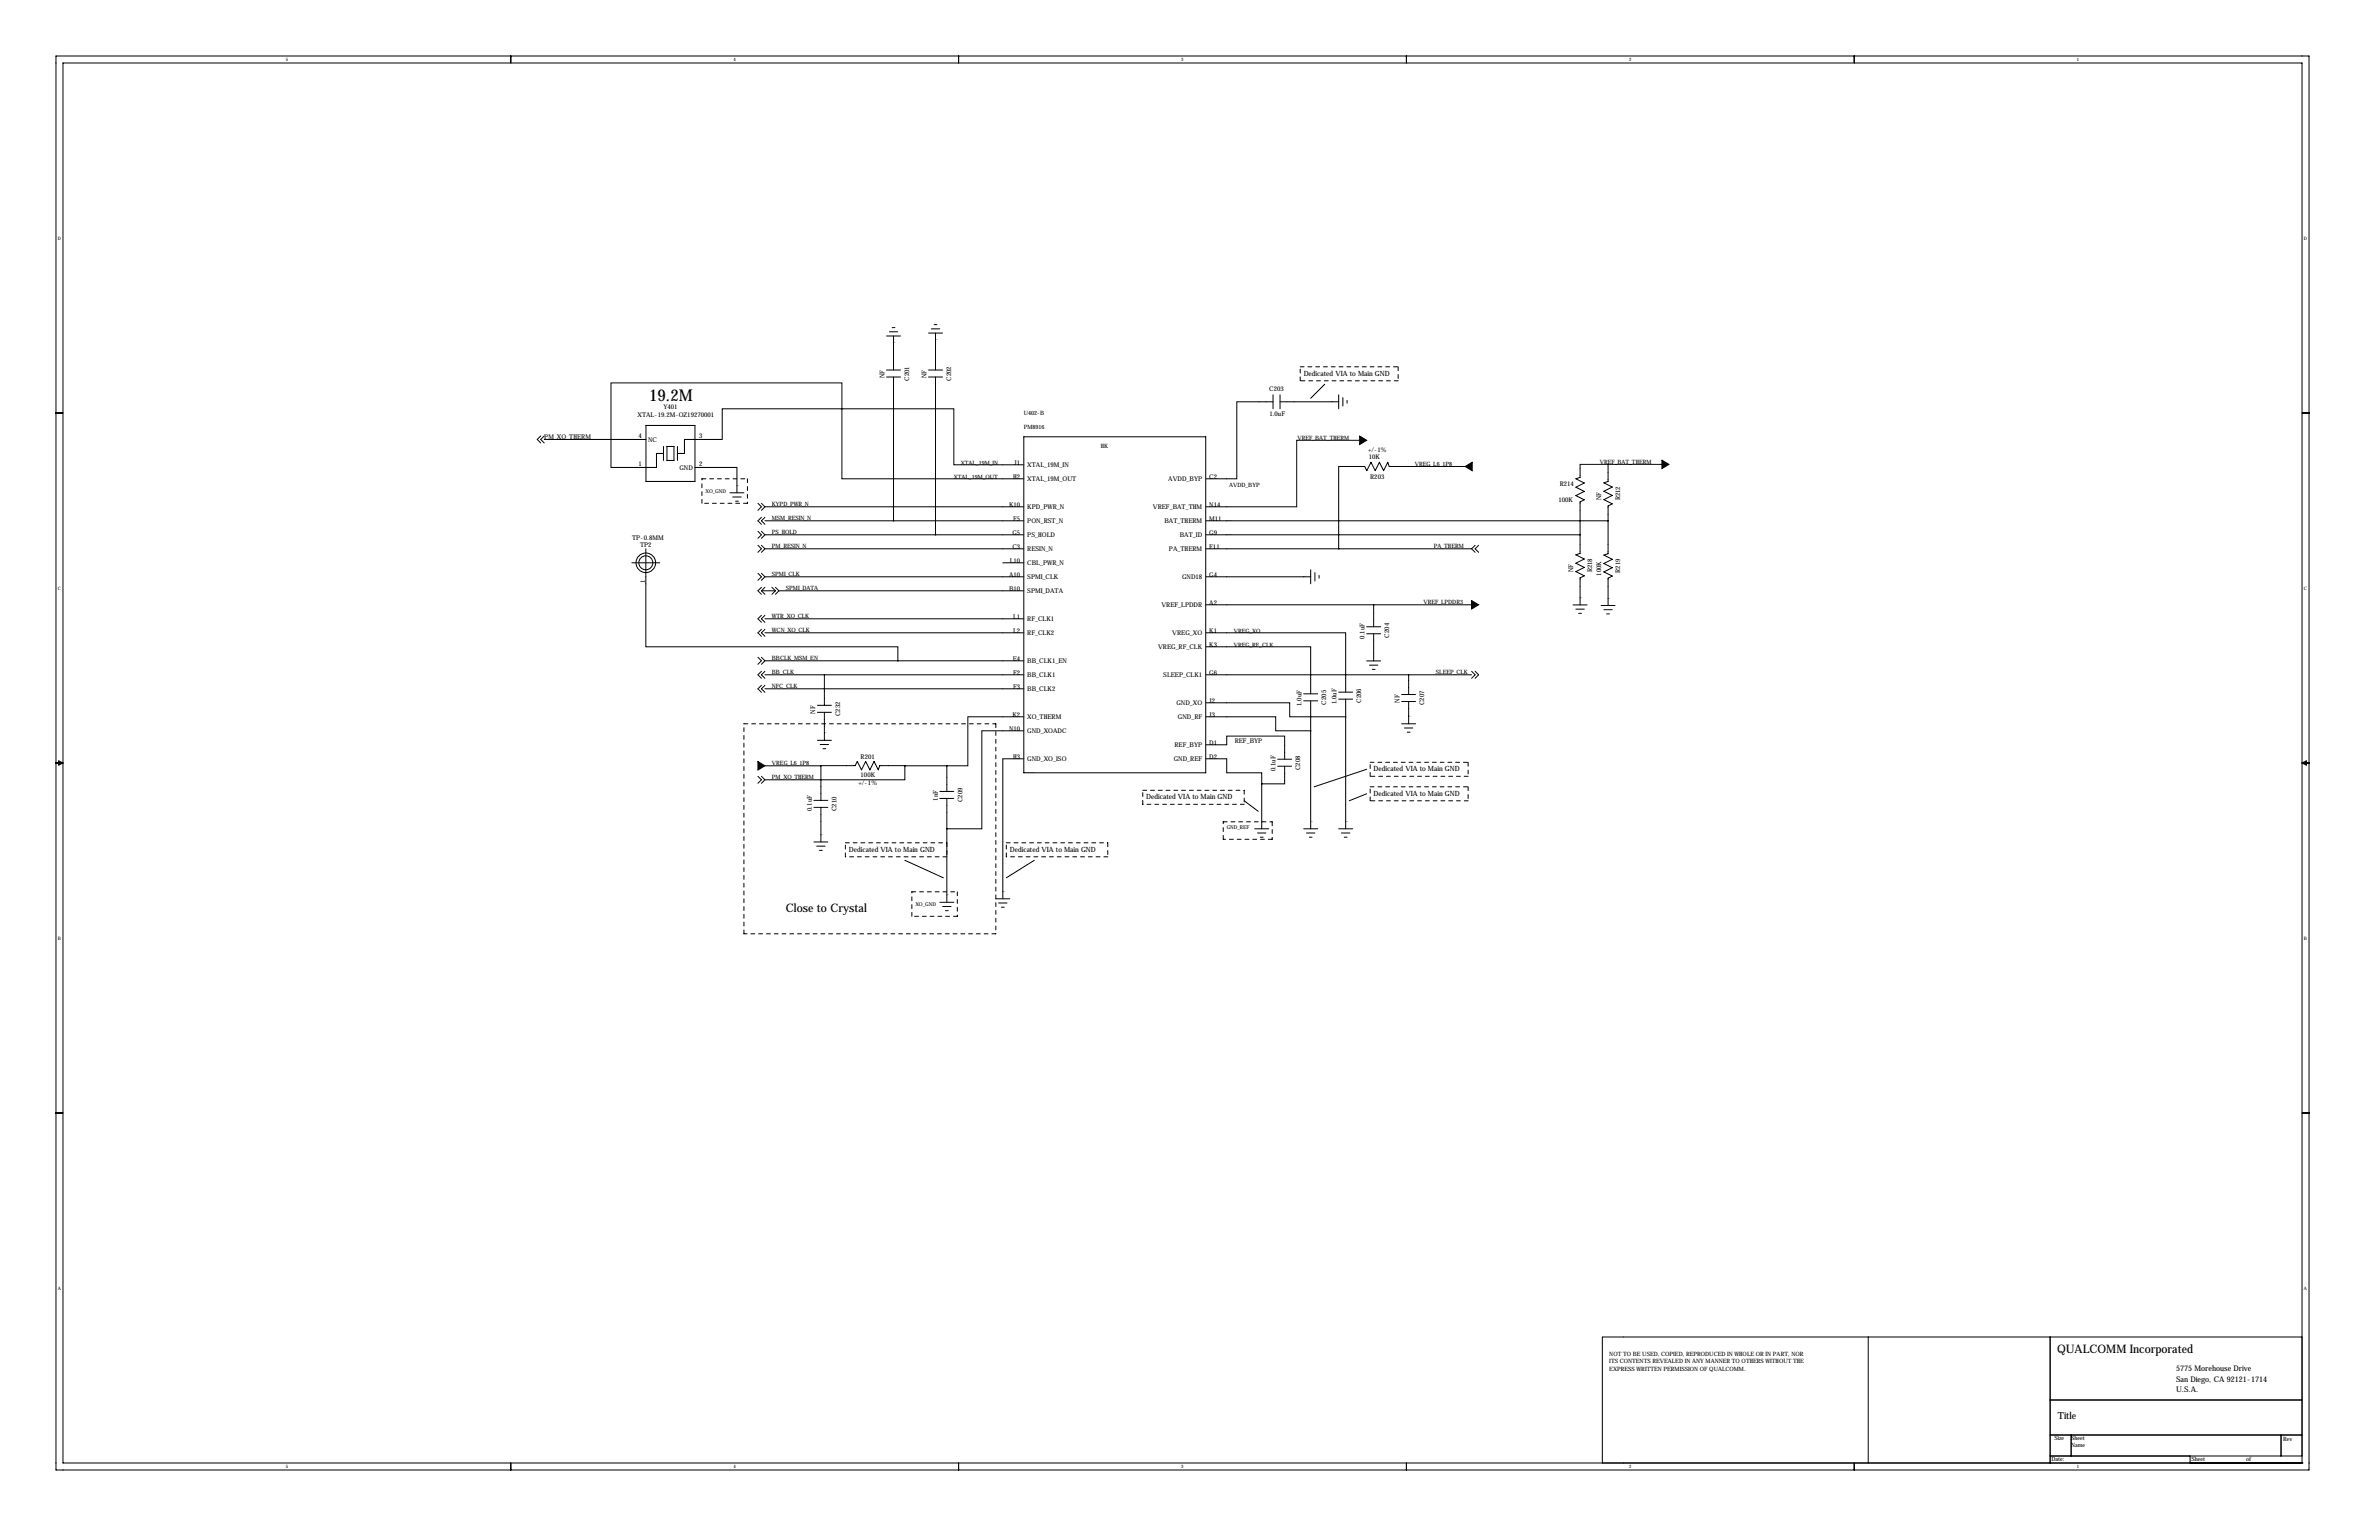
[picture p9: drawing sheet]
<svg xmlns="http://www.w3.org/2000/svg" width="864mm" height="559mm" viewBox="0 0 864 559" stroke-linecap="round" stroke-linejoin="round" font-family="sans-serif">
<defs><g id="words">
<text font-size="5.9" x="235.6" y="145.4">19.2M</text>
<g font-size="4.3">
<text x="285.3" y="330.8">Close to Crystal</text>
<text x="746.8" y="491">QUALCOMM Incorporated</text>
</g>
<text font-size="3.6" x="747" y="514.9">Title</text>
<g font-size="2.8">
<text x="789.9" y="497.5">5775 Morehouse Drive</text>
<text x="789.9" y="501.3">San Diego, CA 92121-1714</text>
<text x="789.9" y="505.1">U.S.A.</text>
</g>
<g font-size="2.6">
<text x="473.3" y="136.4">Dedicated VIA to Main GND</text>
<text x="498.7" y="279.9">Dedicated VIA to Main GND</text>
<text x="416.1" y="290.1">Dedicated VIA to Main GND</text>
<text x="498.7" y="288.8">Dedicated VIA to Main GND</text>
<text x="308.2" y="309.1">Dedicated VIA to Main GND</text>
<text x="366.6" y="309.1">Dedicated VIA to Main GND</text>
</g>
<g font-size="2.4">
<text x="321.1" y="137.3" transform="rotate(-90 321.1 137.3)">NF</text>
<text x="336.3" y="137.3" transform="rotate(-90 336.3 137.3)">NF</text>
<text x="330" y="138.2" transform="rotate(-90 330 138.2)">C201</text>
<text x="345.3" y="138.2" transform="rotate(-90 345.3 138.2)">C202</text>
<text x="460.7" y="142">C203</text>
<text x="240.8" y="148.3">Y401</text>
<text x="231.4" y="151.2">XTAL-19.2M-OZ19270001</text>
<text x="460.8" y="151">1.0uF</text>
<text x="197.6" y="159.5">PM_XO_THERM</text>
<text x="231.7" y="159">4</text>
<text x="235.3" y="160.4">NC</text>
<text x="253.8" y="159">3</text>
<text x="496.6" y="164.2">+/-1%</text>
<text x="496.9" y="166.7">10K</text>
<text x="231.7" y="169.1">1</text>
<text x="246.6" y="170.6">GND</text>
<text x="253.8" y="169.1">2</text>
<text x="367.8" y="173.7">H2</text>
<text x="368.2" y="168.7">J1</text>
<text x="372.9" y="169.6">XTAL_19M_IN</text>
<text x="439" y="173.7">C2</text>
<text x="497.4" y="173.7">R203</text>
<text x="372.9" y="174.7">XTAL_19M_OUT</text>
<text x="424.1" y="174.7">AVDD_BYP</text>
<text x="566.2" y="176.5">R214</text>
<text x="366.3" y="183.9">K10</text>
<text x="372.9" y="184.8">KPD_PWR_N</text>
<text x="418.5" y="184.8">VREF_BAT_THM</text>
<text x="439" y="183.9">N14</text>
<text x="565.7" y="182.3">100K</text>
<text x="581.2" y="181.5" transform="rotate(-90 581.2 181.5)">NF</text>
<text x="588.1" y="181.6" transform="rotate(-90 588.1 181.6)">R212</text>
<text x="367.8" y="189">F5</text>
<text x="372.9" y="189.9">PON_RST_N</text>
<text x="422.7" y="189.9">BAT_THERM</text>
<text x="439" y="189">M11</text>
<text x="229.5" y="195.9">TP-0.8MM</text>
<text x="367.5" y="194.1">G5</text>
<text x="372.9" y="195">PS_HOLD</text>
<text x="428.3" y="195">BAT_ID</text>
<text x="439" y="194.1">G9</text>
<text x="232.3" y="198.4">TP2</text>
<text x="367.5" y="199.1">C3</text>
<text x="372.9" y="200.1">RESIN_N</text>
<text x="424.3" y="200.1">PA_THERM</text>
<text x="439" y="199.1">F11</text>
<text x="366.3" y="209.3">A10</text>
<text x="366.6" y="204.2">L10</text>
<text x="372.9" y="205.1">CBL_PWR_N</text>
<text x="439" y="209.3">G4</text>
<text x="571" y="207.6" transform="rotate(-90 571 207.6)">NF</text>
<text x="578" y="207.7" transform="rotate(-90 578 207.7)">R218</text>
<text x="581.2" y="208.9" transform="rotate(-90 581.2 208.9)">100K</text>
<text x="588.1" y="207.8" transform="rotate(-90 588.1 207.8)">R219</text>
<text x="234.2" y="211.5" transform="rotate(-90 234.2 211.5)">1</text>
<text x="366.3" y="214.4">B10</text>
<text x="372.9" y="210.2">SPMI_CLK</text>
<text x="372.9" y="215.3">SPMI_DATA</text>
<text x="429.1" y="210.2">GND18</text>
<text x="421.6" y="220.4">VREF_LPDDR</text>
<text x="439" y="219.5">A2</text>
<text x="367.8" y="224.5">L1</text>
<text x="372.9" y="225.5">RF_CLK1</text>
<text x="367.8" y="229.6">L2</text>
<text x="372.9" y="230.5">RF_CLK2</text>
<text x="425.6" y="230.5">VREG_XO</text>
<text x="439" y="229.6">K1</text>
<text x="495.4" y="231.8" transform="rotate(-90 495.4 231.8)">0.1uF</text>
<text x="504.3" y="231.4" transform="rotate(-90 504.3 231.4)">C204</text>
<text x="367.7" y="239.8">E4</text>
<text x="420.4" y="235.6">VREG_RF_CLK</text>
<text x="439" y="234.7">K3</text>
<text x="367.8" y="244.9">F2</text>
<text x="372.9" y="240.7">BB_CLK1_EN</text>
<text x="372.9" y="245.8">BB_CLK1</text>
<text x="422.3" y="245.8">SLEEP_CLK1</text>
<text x="439" y="244.9">G6</text>
<text x="367.8" y="249.9">F3</text>
<text x="372.9" y="250.9">BB_CLK2</text>
<text x="427" y="255.9">GND_XO</text>
<text x="439" y="255">J2</text>
<text x="472.5" y="256.1" transform="rotate(-90 472.5 256.1)">1.0uF</text>
<text x="481.5" y="255.7" transform="rotate(-90 481.5 255.7)">C205</text>
<text x="485.2" y="255.5" transform="rotate(-90 485.2 255.5)">1.0uF</text>
<text x="494.2" y="255.1" transform="rotate(-90 494.2 255.1)">C206</text>
<text x="508.1" y="255" transform="rotate(-90 508.1 255)">NF</text>
<text x="517" y="255.9" transform="rotate(-90 517 255.9)">C207</text>
<text x="296" y="258.9" transform="rotate(-90 296 258.9)">NF</text>
<text x="304.9" y="259.9" transform="rotate(-90 304.9 259.9)">C232</text>
<text x="367.5" y="260.1">K2</text>
<text x="372.9" y="261">XO_THERM</text>
<text x="427.6" y="261">GND_RF</text>
<text x="439" y="260.1">J3</text>
<text x="366.3" y="265.2">N10</text>
<text x="372.9" y="266.1">GND_XOADC</text>
<text x="448.2" y="269.7">REF_BYP</text>
<text x="312.4" y="275.3">R201</text>
<text x="367.8" y="275.3">H3</text>
<text x="426.4" y="271.2">REF_BYP</text>
<text x="439" y="270.3">D1</text>
<text x="439" y="275.3">D2</text>
<text x="312.4" y="282">100K</text>
<text x="372.9" y="276.3">GND_XO_ISO</text>
<text x="426.1" y="276.3">GND_REF</text>
<text x="463" y="279.9" transform="rotate(-90 463 279.9)">0.1uF</text>
<text x="472" y="279.4" transform="rotate(-90 472 279.4)">C208</text>
<text x="311.7" y="284.8">+/-1%</text>
<text x="340.4" y="290.6" transform="rotate(-90 340.4 290.6)">1nF</text>
<text x="349.4" y="291.1" transform="rotate(-90 349.4 291.1)">C209</text>
<text x="294.7" y="294.3" transform="rotate(-90 294.7 294.3)">0.1uF</text>
<text x="303.7" y="294.3" transform="rotate(-90 303.7 294.3)">C210</text>
</g>
<g font-size="2.1">
<text x="371.7" y="150.6">U402-B</text>
<text x="371.7" y="155.7">PM8916</text>
<text x="471" y="159.5">VREF_BAT_THERM</text>
<text x="399.6" y="162.7">HK</text>
<text x="346.3" y="173.7">XTAL_19M_OUT</text>
<text x="348.8" y="168.7">XTAL_19M_IN</text>
<text x="513.6" y="169">VREG_L6_1P8</text>
<text x="580.7" y="168.2">VREF_BAT_THERM</text>
<text x="446.2" y="176.7">AVDD_BYP</text>
<text x="280.2" y="183.6">KYPD_PWR_N</text>
<text x="280.2" y="188.7">MSM_RESIN_N</text>
<text x="280.2" y="193.8">PS_HOLD</text>
<text x="280.2" y="198.9">PM_RESIN_N</text>
<text x="520.5" y="198.9">PA_THERM</text>
<text x="280.2" y="209">SPMI_CLK</text>
<text x="285.3" y="214.1">SPMI_DATA</text>
<text x="516.7" y="219.2">VREF_LPDDR3</text>
<text x="280.2" y="224.3">WTR_XO_CLK</text>
<text x="280.2" y="229.4">WCN_XO_CLK</text>
<text x="447.9" y="229.6">VREG_XO</text>
<text x="280.2" y="239.5">BBCLK_MSM_EN</text>
<text x="447.9" y="234.7">VREG_RF_CLK</text>
<text x="280.2" y="244.6">BB_CLK</text>
<text x="521.3" y="244.6">SLEEP_CLK</text>
<text x="280.2" y="249.7">NFC_CLK</text>
<text x="280.2" y="277.6">VREG_L6_1P8</text>
<text x="280.2" y="282.7">PM_XO_THERM</text>
<text x="584.2" y="491.9">NOT TO BE USED, COPIED, REPRODUCED IN WHOLE OR IN PART, NOR</text>
<text x="584.2" y="497.5">EXPRESS WRITTEN PERMISSION OF QUALCOMM.</text>
<text x="584.2" y="494.7">ITS CONTENTS REVEALED IN ANY MANNER TO OTHERS WITHOUT THE</text>
<text x="745.7" y="522.6">Size</text>
<text x="751.8" y="525.2">Name</text>
<text x="751.8" y="522.4">Sheet</text>
<text x="828.8" y="522.9">Rev</text>
<text x="744.7" y="530">Date:</text>
<text x="795.5" y="530">Sheet</text>
<text x="815.3" y="530">of</text>
</g>
<g font-size="1.9">
<text x="256.1" y="179">XO_GND</text>
<text x="445.3" y="301">GND_REF</text>
<text x="332.3" y="328.9">XO_GND</text>
</g>
<g font-size="1.7">
<text x="103.7" y="22.2">5</text>
<text x="266.3" y="22.2">4</text>
<text x="428.8" y="22.2">3</text>
<text x="591.4" y="22.2">2</text>
<text x="754" y="22.2">1</text>
<text x="21" y="87">D</text>
<text x="836.4" y="87">D</text>
<text x="21" y="214">C</text>
<text x="836.4" y="214">C</text>
<text x="21" y="341">B</text>
<text x="836.4" y="341">B</text>
<text x="21" y="468">A</text>
<text x="836.4" y="468">A</text>
<text x="103.7" y="532.8">5</text>
<text x="266.3" y="532.8">4</text>
<text x="428.8" y="532.8">3</text>
<text x="591.4" y="532.8">2</text>
<text x="754" y="532.8">1</text>
</g>
<g font-size=".4">
<text x="324.4" y="124.5">GND</text>
<text x="339.6" y="123.4">GND</text>
<text x="483.4" y="145.8">GND</text>
<text x="267.5" y="176.3">GND</text>
<text x="445.3" y="189">N20187461</text>
<text x="445.3" y="194.1">N24541097</text>
<text x="473.3" y="209.3">GND</text>
<text x="573.6" y="217">GND</text>
<text x="583.7" y="217.2">GND</text>
<text x="511.4" y="260.1">GND</text>
<text x="299.3" y="266.1">GND</text>
<text x="371.7" y="280.4">PMIC-PM8916(BGA176)</text>
<text x="458" y="298.2">GND</text>
<text x="475.8" y="298.2">GND</text>
<text x="488.5" y="298.2">GND</text>
<text x="298" y="303">GND</text>
<text x="364" y="323.6">GND</text>
<text x="343.7" y="324.9">GND</text>
</g>
</g></defs>
<g fill="none" stroke="#000" stroke-width=".36">
<path d="M20.3 20.3h817.9v513.1h-817.9zM22.9 22.9h812.8v508h-812.8zM185.4 20.3v2.6M348 20.3v2.6M510.5 20.3v2.6M673.1 20.3v2.6M323.8 118.9h1.1M338.1 119.3h3M339.1 117.8h1M321.8 134.3h5.1M321.8 136.8h5.1M321.8 121.9h5.1"/>
<path d="M322.8 120.4h3.1M324.4 121.9v12.4M324.4 136.8v52.2M337.1 134.3h5M337.1 136.8h5M337.1 120.9h5M339.6 120.9v13.4M339.6 136.8v57.3M480.9 139.4l-5.1 5.1M20.3 149.9h2.6M196.3 158.2l-1.3 1.3 1.3 1.2M197.6 159.5h36.9"/>
<path d="M197.6 158.2l-1.3 1.3 1.3 1.2M234.5 154.4h17.8v20.3h-17.8zM371.7 158.5h66v121.9h-66zM462.1 145.8h-13.1v27.9h-11.3M462.1 143.3v5M464.7 145.8h21.3M464.7 143.3v5M486 143.3v5M487.5 144.3v3M489 145.3v1M493.6 159.8h-22.9v24.1h-33M835.7 149.9h2.5"/>
<path d="M240.8 164.5h-2.5v5.1h-16.5v-30.7h83.8v34.8h66.1M240.8 162v5.1M242.1 162h2.6v5.1h-2.6zM245.9 164.5h2.6v-5h13.7v-11.2h84.1v20.4h25.4M245.9 162v5.1M252.3 169.6h15.2v9.2M265 178.8h5.1M531.9 169.3h-27.6l-.5-1.6-1.5 3.1-1.6-3.1-1.5 3.1-1.5-3.1-1.5 3.1-.8-1.5h-9.4v29.8M583.7 168.5h-10.1v4.7l-1.5 .5 3 1.6-3 1.5 3 1.5-3 1.5 3 1.6-1.5 .7v18.7l-1.5 .5 3 1.5-3 1.6 3 1.5-3 1.5 3 1.5-1.5 .8v9.8M583.7 168.5v6.2l-1.5 .5 3.1 1.5-3.1 1.6 3.1 1.5-3.1 1.5 3.1 1.5-1.6 .8v17.3l-1.5 .5 3.1 1.5-3.1 1.6 3.1 1.5-3.1 1.5 3.1 1.5-1.6 .8v9.9M583.7 168.5h19.6M234.4 199.1v35.6h91.5v5.1"/>
<path d="M266 180.3h3M267 181.9h1M275.1 197.9l1.3 1.2-1.3 1.3M275.1 192.8l1.3 1.3-1.3 1.2M275.1 182.6l1.3 1.3-1.3 1.3M276.4 197.9l1.3 1.2M276.4 192.8l1.3 1.3M276.4 182.6l1.3 1.3M276.4 187.7l-1.3 1.3 1.3 1.2M277.7 183.9h94M277.7 189h94M277.7 194.1h94"/>
<path d="M277.7 199.1h94M277.7 199.1l-1.3 1.3M277.7 194.1l-1.3 1.2M277.7 183.9l-1.3 1.3M277.7 187.7l-1.3 1.3 1.3 1.2M437.7 189h146M437.7 194.1h135.9M437.7 199.1h96.5M534.2 199.1l1.3 1.3M535.5 197.9l-1.3 1.2M536.8 197.9l-1.3 1.2 1.3 1.3M229.4 204.2h10.1"/>
<path d="M275.1 208l1.3 1.3-1.3 1.3M276.4 214.4h5.1M276.4 213.1l-1.3 1.3 1.3 1.2M276.4 214.4l1.3 1.2M276.4 208l1.3 1.3M277.7 209.3h94M277.7 213.1l-1.3 1.3M277.7 209.3l-1.3 1.3M280.2 213.1l1.3 1.3M281.5 213.1l1.3 1.3M281.5 214.4l-1.3 1.2M282.8 214.4h88.9"/>
<path d="M282.8 214.4l-1.3 1.2M364 204.2h7.7M437.7 209.3h38.1M437.7 219.5h96.5M475.8 206.8v5M477.3 207.8v3M478.8 208.8v1M498.7 219.5v7.9M571 219.5h5.1M581.2 219.7h5.1M275.1 238.5l1.3 1.3-1.3 1.2M276.4 238.5l1.3 1.3"/>
<path d="M276.4 228.3l-1.3 1.3 1.3 1.3M276.4 223.3l-1.3 1.2 1.3 1.3M277.7 224.5h94M277.7 229.6h94M277.7 239.8h94M277.7 239.8l-1.3 1.2M277.7 228.3l-1.3 1.3 1.3 1.3M277.7 223.3l-1.3 1.2 1.3 1.3M437.7 234.7h38.1v17.1M437.7 229.6h50.8v21.6M496.1 227.4h5.1M496.1 230h5.1"/>
<path d="M496.1 239.8h5.1M498.7 230v9.8M572.1 221h3M573.1 222.6h1M582.2 221.2h3.1M583.2 222.8h1.1M276.4 248.7l-1.3 1.2 1.3 1.3M276.4 243.6l-1.3 1.3 1.3 1.2M277.7 244.9h94M277.7 249.9h94M277.7 248.7l-1.3 1.2 1.3 1.3M277.7 243.6l-1.3 1.3 1.3 1.2"/>
<path d="M296.7 255.9h5.1M296.7 258.5h5.1M299.3 244.9v11M299.3 258.5v10.1M437.7 255h30.5v5.1h20.3M437.7 244.9h96.5M473.3 251.8h5M473.3 254.3h5M475.8 254.3v46.4M486 251.2h5M486 253.7h5M488.5 253.7v47"/>
<path d="M497.1 241.4h3.1M498.1 242.9h1.1M508.8 252h5.1M508.8 254.6h5.1M511.4 244.9v7.1M511.4 254.6v8M534.2 243.6l1.3 1.3-1.3 1.2M535.5 243.6l1.3 1.3-1.3 1.2M20.3 276.9h2.6M21.3 276.1l1.6 .8-1.6 .7zM277.7 277.9h20.3M296.7 268.6h5.1"/>
<path d="M297.7 270.2h3.1M298 277.9l12.4-.1 .8-1.5 1.5 3 1.5-3 1.6 3 1.5-3 1.5 3 .5-1.5 9.2 .1M298 277.9v12.5M298.8 271.7h1M328.5 277.9v5.1h-50.8M328.5 277.9h15.2M343.7 277.9v9.3M371.7 260.1h-20.4v17.8h-7.6M371.7 265.2h-15.3v35.5h-12.7M371.7 275.3h-7.7v50.8M437.7 275.3h7.6v5.1h12.7v4M437.7 260.1h25.4v5.1h12.7"/>
<path d="M437.7 270.3h7.6v-3.2h21v8.4M463.8 275.5h5.1M463.8 278h5.1M466.3 278v6.4h-8.3M496.1 279.1l-19 6.4M508.8 262.6h5.1M509.8 264.2h3.1M510.8 265.7h1.1M835.7 276.9h2.5M835.7 276.9l1.5-.8v1.5zM275.1 281.7l1.3 1.3-1.3 1.2M276.4 281.7l1.3 1.3"/>
<path d="M277.7 283l-1.3 1.2M295.5 293h5M295.5 290.4h5M298 293v12.5M341.2 287.2h5.1M341.2 289.7h5.1M343.7 289.7v37.7M451.7 290.6l5 3.8M458 284.4v16.3M496.1 288l-6.3 2.6M295.5 305.5h5M296.5 307h3"/>
<path d="M297.5 308.6h1M328.5 312.2l13.9 6.3M375.5 312.2l-10.2 6.3M455.5 300.7h5.1M456.5 302.3h3M457.5 303.8h1M473.3 300.7h5M474.3 302.3h3M475.3 303.8h1M486 300.7h5M487 302.3h3M488 303.8h1"/>
<path d="M341.2 327.4h5.1M342.2 328.9h3M343.2 330.5h1M361.5 326.1h5.1M362.5 327.7h3.1M363.5 329.2h1M20.3 403.9h2.6M835.7 403.9h2.5M678.2 485.1v45.8M744.2 485.1v45.8M835.7 485.1h-254v45.8M744.2 508h91.5"/>
<path d="M185.4 530.9v2.5M348 530.9v2.5M510.5 530.9v2.5M673.1 530.9v2.5M744.2 520.7h91.5M744.2 528.3h91.5M751.8 520.7v7.6M795 530.9h.1M795 528.3v2.6M828 520.7v7.6M835.7 530.9h.1"/>
<circle cx="234.4" cy="204.2" r="3.6"/>
<circle cx="234.4" cy="204.2" r="2.54"/>
</g>
<g fill="none" stroke="#000" stroke-width=".36" stroke-dasharray="1.4 1.4">
<path d="M472 138.2v-5.1M472 133.1h35.5M507.5 133.1v5.1M507.5 138.2h-35.5M254.8 173.7h16.5M271.3 173.7v8.9M254.8 182.6v-8.9M271.3 182.6h-16.5M270.1 262.6h91.4M361.5 262.6v76.2M497.4 276.6h35.5M532.9 276.6v5.1"/>
<path d="M414.8 291.8v-5M414.8 286.8h36.9M444 298.2h17.8M451.7 286.8v5M451.7 291.8h-36.9M461.8 298.2v6.3M497.4 290.6v-5.1M497.4 285.5h35.5M497.4 281.7v-5.1M532.9 285.5v5.1M532.9 290.6h-35.5M532.9 281.7h-35.5"/>
<path d="M306.9 310.9v-5.1M306.9 305.8h36.8M343.7 305.8v5.1M343.7 310.9h-36.8M365.3 310.9v-5.1M365.3 305.8h36.8M402.1 305.8v5.1M402.1 310.9h-36.8M444 304.5v-6.3M461.8 304.5h-17.8M270.1 338.8v-76.2M331 332.5v-8.9"/>
<path d="M331 323.6h16.5M347.5 323.6v8.9M347.5 332.5h-16.5M361.5 338.8h-91.4"/>
</g>
<path d="M493.6 158.2l2.5 1.6-2.5 1.5zM531.9 169.3l2.5-1.6v3.1zM603.3 167l2.5 1.5-2.5 1.5zM534.2 217.9l2.6 1.6-2.6 1.5zM275.1 276.4l2.6 1.5-2.6 1.5z" fill="#000" stroke="#000" stroke-width=".36"/>
<path d="M498.6 219.5a.05 .05 0 0 0 .1 0 .05 .05 0 0 0-.1 0zM325.9 239.8a.05 .05 0 0 0 .1 0 .05 .05 0 0 0-.1 0zM583.7 189a.05 .05 0 0 0 .1 0 .05 .05 0 0 0-.1 0zM511.3 244.9a.05 .05 0 0 0 .1 0 .05 .05 0 0 0-.1 0zM485.9 199.1a.05 .05 0 0 0 .1 0 .05 .05 0 0 0-.1 0zM299.2 244.9a.05 .05 0 0 0 .1 0 .05 .05 0 0 0-.1 0zM324.3 189a.05 .05 0 0 0 .1 0 .05 .05 0 0 0-.1 0zM583.7 168.5a.05 .05 0 0 0 .1 0 .05 .05 0 0 0-.1 0z" fill="#000" stroke="#000" stroke-width=".51"/>
<use href="#words"/>
</svg>
